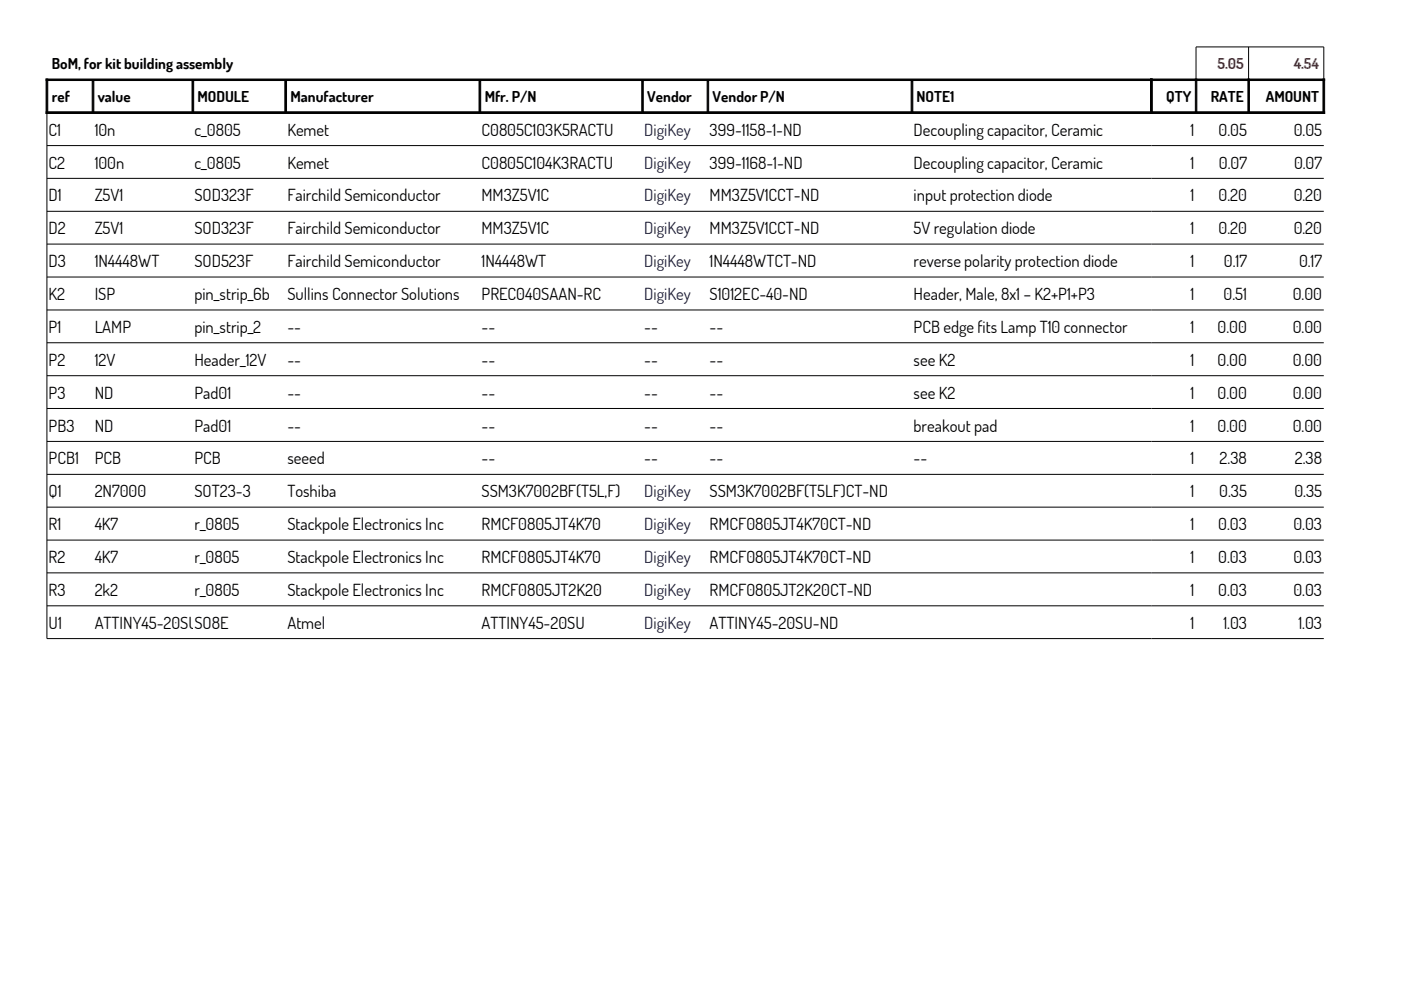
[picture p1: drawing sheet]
<svg xmlns="http://www.w3.org/2000/svg" width="297mm" height="210mm" viewBox="0 0 297 210" stroke-linecap="round" stroke-linejoin="round" font-family="sans-serif">
<defs><g id="words">
<g font-size="3.5">
<text x="10.3" y="28.8">C1</text>
<text x="20.1" y="28.8">10n</text>
<text x="41.2" y="28.8">c_0805</text>
<text x="60.9" y="28.8">Kemet</text>
<text x="102.1" y="28.8">C0805C103K5RACTU</text>
<text x="150.5" y="28.8">399-1158-1-ND</text>
<text x="193.7" y="28.8">Decoupling capacitor, Ceramic</text>
<text x="252.4" y="28.8">1</text>
<text x="258.4" y="28.8">0.05</text>
<text x="274.3" y="28.8">0.05</text>
<text x="10.3" y="35.7">C2</text>
<text x="20.1" y="35.7">100n</text>
<text x="41.2" y="35.7">c_0805</text>
<text x="60.9" y="35.7">Kemet</text>
<text x="102.1" y="35.7">C0805C104K3RACTU</text>
<text x="150.5" y="35.7">399-1168-1-ND</text>
<text x="193.7" y="35.7">Decoupling capacitor, Ceramic</text>
<text x="252.4" y="35.7">1</text>
<text x="258.4" y="35.7">0.07</text>
<text x="274.4" y="35.7">0.07</text>
<text x="10.3" y="42.7">D1</text>
<text x="20.1" y="42.7">Z5V1</text>
<text x="41.2" y="42.7">SOD323F</text>
<text x="60.9" y="42.7">Fairchild Semiconductor</text>
<text x="102.1" y="42.7">MM3Z5V1C</text>
<text x="150.5" y="42.7">MM3Z5V1CCT-ND</text>
<text x="193.7" y="42.7">input protection diode</text>
<text x="252.4" y="42.7">1</text>
<text x="258.4" y="42.7">0.20</text>
<text x="274.3" y="42.7">0.20</text>
<text x="10.3" y="49.7">D2</text>
<text x="20.1" y="49.7">Z5V1</text>
<text x="41.2" y="49.7">SOD323F</text>
<text x="60.9" y="49.7">Fairchild Semiconductor</text>
<text x="102.1" y="49.7">MM3Z5V1C</text>
<text x="150.5" y="49.7">MM3Z5V1CCT-ND</text>
<text x="193.7" y="49.7">5V regulation diode</text>
<text x="252.4" y="49.7">1</text>
<text x="258.4" y="49.7">0.20</text>
<text x="274.3" y="49.7">0.20</text>
<text x="10.3" y="56.7">D3</text>
<text x="20.1" y="56.7">1N4448WT</text>
<text x="41.2" y="56.7">SOD523F</text>
<text x="60.9" y="56.7">Fairchild Semiconductor</text>
<text x="102.1" y="56.7">1N4448WT</text>
<text x="150.5" y="56.7">1N4448WTCT-ND</text>
<text x="193.7" y="56.7">reverse polarity protection diode</text>
<text x="252.4" y="56.7">1</text>
<text x="259.5" y="56.7">0.17</text>
<text x="275.4" y="56.7">0.17</text>
<text x="10.3" y="63.6">K2</text>
<text x="20.1" y="63.6">ISP</text>
<text x="41.2" y="63.6">pin_strip_6b</text>
<text x="60.9" y="63.6">Sullins Connector Solutions</text>
<text x="102.1" y="63.6">PREC040SAAN-RC</text>
<text x="150.5" y="63.6">S1012EC-40-ND</text>
<text x="193.7" y="63.6">Header, Male, 8x1 – K2+P1+P3</text>
<text x="252.4" y="63.6">1</text>
<text x="259.4" y="63.6">0.51</text>
<text x="274.1" y="63.6">0.00</text>
<text x="10.3" y="70.6">P1</text>
<text x="20.1" y="70.6">LAMP</text>
<text x="41.2" y="70.6">pin_strip_2</text>
<text x="60.9" y="70.6">--</text>
<text x="102.1" y="70.6">--</text>
<text x="136.6" y="70.6">--</text>
<text x="150.5" y="70.6">--</text>
<text x="193.7" y="70.6">PCB edge fits Lamp T10 connector</text>
<text x="252.4" y="70.6">1</text>
<text x="258.2" y="70.6">0.00</text>
<text x="274.1" y="70.6">0.00</text>
<text x="10.3" y="77.6">P2</text>
<text x="20.1" y="77.6">12V</text>
<text x="41.2" y="77.6">Header_12V</text>
<text x="60.9" y="77.6">--</text>
<text x="102.1" y="77.6">--</text>
<text x="136.6" y="77.6">--</text>
<text x="150.5" y="77.6">--</text>
<text x="193.7" y="77.6">see K2</text>
<text x="252.4" y="77.6">1</text>
<text x="258.2" y="77.6">0.00</text>
<text x="274.1" y="77.6">0.00</text>
<text x="10.3" y="84.5">P3</text>
<text x="20.1" y="84.5">ND</text>
<text x="41.2" y="84.5">Pad01</text>
<text x="60.9" y="84.5">--</text>
<text x="102.1" y="84.5">--</text>
<text x="136.6" y="84.5">--</text>
<text x="150.5" y="84.5">--</text>
<text x="193.7" y="84.5">see K2</text>
<text x="252.4" y="84.5">1</text>
<text x="258.2" y="84.5">0.00</text>
<text x="274.1" y="84.5">0.00</text>
<text x="10.3" y="91.5">PB3</text>
<text x="20.1" y="91.5">ND</text>
<text x="41.2" y="91.5">Pad01</text>
<text x="60.9" y="91.5">--</text>
<text x="102.1" y="91.5">--</text>
<text x="136.6" y="91.5">--</text>
<text x="150.5" y="91.5">--</text>
<text x="193.7" y="91.5">breakout pad</text>
<text x="252.4" y="91.5">1</text>
<text x="258.2" y="91.5">0.00</text>
<text x="274.1" y="91.5">0.00</text>
<text x="10.3" y="98.5">PCB1</text>
<text x="20.1" y="98.5">PCB</text>
<text x="41.2" y="98.5">PCB</text>
<text x="60.9" y="98.5">seeed</text>
<text x="102.1" y="98.5">--</text>
<text x="136.6" y="98.5">--</text>
<text x="150.5" y="98.5">--</text>
<text x="193.7" y="98.5">--</text>
<text x="252.4" y="98.5">1</text>
<text x="258.6" y="98.5">2.38</text>
<text x="274.5" y="98.5">2.38</text>
<text x="10.3" y="105.4">Q1</text>
<text x="20.1" y="105.4">2N7000</text>
<text x="41.2" y="105.4">SOT23-3</text>
<text x="60.9" y="105.4">Toshiba</text>
<text x="102.1" y="105.4">SSM3K7002BF(T5L,F)</text>
<text x="150.5" y="105.4">SSM3K7002BF(T5LF)CT-ND</text>
<text x="252.4" y="105.4">1</text>
<text x="258.5" y="105.4">0.35</text>
<text x="274.5" y="105.4">0.35</text>
<text x="10.3" y="112.4">R1</text>
<text x="20.1" y="112.4">4K7</text>
<text x="41.2" y="112.4">r_0805</text>
<text x="60.9" y="112.4">Stackpole Electronics Inc</text>
<text x="102.1" y="112.4">RMCF0805JT4K70</text>
<text x="150.5" y="112.4">RMCF0805JT4K70CT-ND</text>
<text x="252.4" y="112.4">1</text>
<text x="258.3" y="112.4">0.03</text>
<text x="274.2" y="112.4">0.03</text>
<text x="10.3" y="119.4">R2</text>
<text x="20.1" y="119.4">4K7</text>
<text x="41.2" y="119.4">r_0805</text>
<text x="60.9" y="119.4">Stackpole Electronics Inc</text>
<text x="102.1" y="119.4">RMCF0805JT4K70</text>
<text x="150.5" y="119.4">RMCF0805JT4K70CT-ND</text>
<text x="252.4" y="119.4">1</text>
<text x="258.3" y="119.4">0.03</text>
<text x="274.2" y="119.4">0.03</text>
<text x="10.3" y="126.4">R3</text>
<text x="20.1" y="126.4">2k2</text>
<text x="41.2" y="126.4">r_0805</text>
<text x="60.9" y="126.4">Stackpole Electronics Inc</text>
<text x="102.1" y="126.4">RMCF0805JT2K20</text>
<text x="150.5" y="126.4">RMCF0805JT2K20CT-ND</text>
<text x="252.4" y="126.4">1</text>
<text x="258.3" y="126.4">0.03</text>
<text x="274.2" y="126.4">0.03</text>
<text x="10.3" y="133.3">U1</text>
<text x="20.1" y="133.3">ATTINY45-20SUSO8E</text>
<text x="60.9" y="133.3">Atmel</text>
<text x="102.1" y="133.3">ATTINY45-20SU</text>
<text x="150.5" y="133.3">ATTINY45-20SU-ND</text>
<text x="252.4" y="133.3">1</text>
<text x="259.4" y="133.3">1.03</text>
<text x="275.3" y="133.3">1.03</text>
</g>
<g font-size="3.5" fill="#000080">
<text x="136.6" y="28.8">DigiKey</text>
<text x="136.6" y="35.7">DigiKey</text>
<text x="136.6" y="42.7">DigiKey</text>
<text x="136.6" y="49.7">DigiKey</text>
<text x="136.6" y="56.7">DigiKey</text>
<text x="136.6" y="63.6">DigiKey</text>
<text x="136.6" y="105.4">DigiKey</text>
<text x="136.6" y="112.4">DigiKey</text>
<text x="136.6" y="119.4">DigiKey</text>
<text x="136.6" y="126.4">DigiKey</text>
<text x="136.6" y="133.3">DigiKey</text>
</g>
<g font-size="3.2">
<text x="11" y="14.7">BoM, for kit building assembly</text>
<text x="11" y="21.7">ref</text>
<text x="20.7" y="21.7">value</text>
<text x="41.9" y="21.7">MODULE</text>
<text x="61.6" y="21.7">Manufacturer</text>
<text x="102.8" y="21.7">Mfr. P/N</text>
<text x="137.2" y="21.7">Vendor</text>
<text x="151.1" y="21.7">Vendor P/N</text>
<text x="194.3" y="21.7">NOTE1</text>
<text x="247.3" y="21.7">QTY</text>
<text x="256.7" y="21.7">RATE</text>
<text x="268.4" y="21.7">AMOUNT</text>
</g>
<g font-size="3.2" fill="#f00">
<text x="258.1" y="14.7">5.05</text>
<text x="274.3" y="14.7">4.54</text>
</g>
</g></defs>
<g fill="none" stroke="#000" stroke-width=".21">
<path d="M253.6 16.8v-6.9h27.1v6.9M264.7 9.9v6.9M9.9 30.9h270.8M9.9 37.8h270.8M9.9 24.1v111.3h270.8M9.9 44.8h270.8M9.9 51.8h270.8M9.9 58.7h270.8M9.9 65.7h270.8M9.9 72.7h270.8M9.9 79.7h270.8M9.9 86.6h270.8"/>
<path d="M9.9 93.6h270.8M9.9 100.6h270.8M9.9 107.5h270.8M9.9 114.5h270.8M9.9 121.5h270.8M9.9 128.4h270.8"/>
</g>
<g fill="#000" stroke="#000" stroke-width=".21">
<path d="M9.8 16.8h234.5v.3h-234.5z" fill-rule="evenodd"/>
<path d="M9.8 16.8h.3v7.3h-.3z" fill-rule="evenodd"/>
<path d="M19.5 17.1h.4v6.6h-.4z" fill-rule="evenodd"/>
<path d="M40.7 17.1h.4v6.6h-.4z" fill-rule="evenodd"/>
<path d="M60.4 17.1h.3v6.6h-.3z" fill-rule="evenodd"/>
<path d="M101.6 17.1h.3v6.6h-.3z" fill-rule="evenodd"/>
<path d="M136.1 17.1h.3v6.6h-.3z" fill-rule="evenodd"/>
<path d="M149.9 17.1h.3v6.6h-.3z" fill-rule="evenodd"/>
<path d="M193.2 17.1h.3v6.6h-.3z" fill-rule="evenodd"/>
<path d="M243.9 16.8h36.9v.3h-36.9z" fill-rule="evenodd"/>
<path d="M243.9 16.8h.4v7.3h-.4z" fill-rule="evenodd"/>
<path d="M243.9 16.8h.4v7.3h-.4z" fill-rule="evenodd"/>
<path d="M253.4 16.8h.4v6.9h-.4z" fill-rule="evenodd"/>
<path d="M264.6 16.8h.3v6.9h-.3z" fill-rule="evenodd"/>
<path d="M280.5 16.8h.3v7.3h-.3z" fill-rule="evenodd"/>
<path d="M9.8 23.7h234.5v.4h-234.5z" fill-rule="evenodd"/>
<path d="M243.9 23.7h36.9v.4h-36.9z" fill-rule="evenodd"/>
</g>
<use href="#words"/>
</svg>
